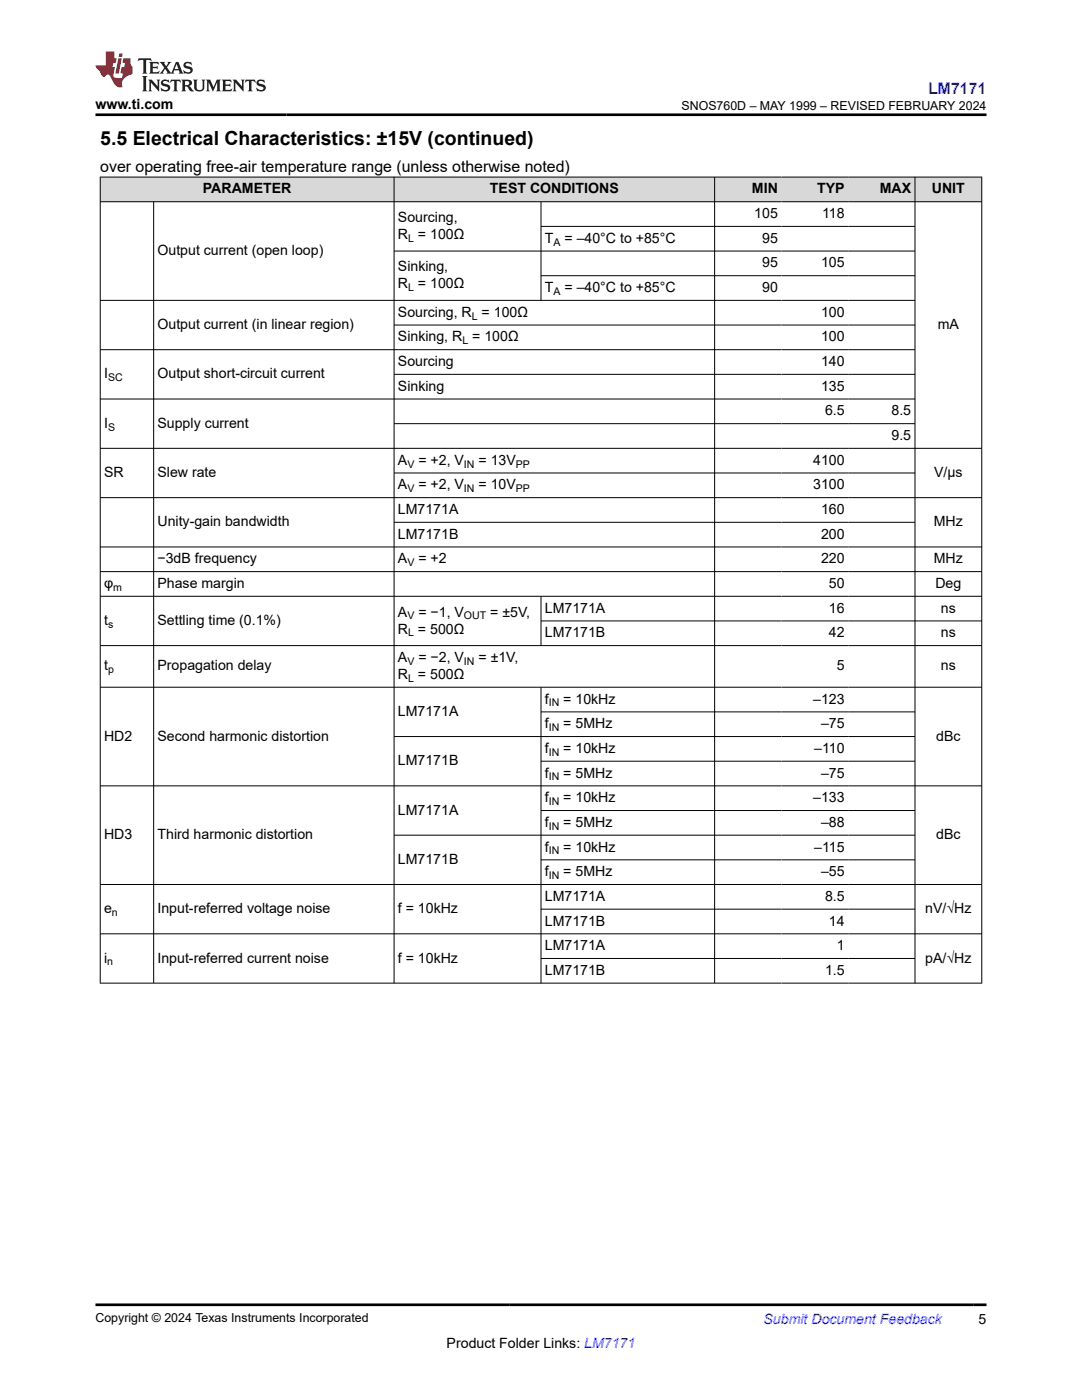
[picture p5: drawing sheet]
<svg xmlns="http://www.w3.org/2000/svg" width="216mm" height="279mm" viewBox="0 0 216 279" stroke-linecap="round" stroke-linejoin="round" font-family="sans-serif">
<defs><g id="words">
<text font-size="3.9" x="20" y="28.8">5.5 Electrical Characteristics: ±15V (continued)</text>
<text font-size="3.2" fill="#00f" x="185.2" y="18.7">LM7171</text>
<text font-size="3.2" x="20" y="34.3">over operating free-air temperature range (unless otherwise noted)</text>
<g font-size="2.8">
<text x="19" y="21.8">www.ti.com</text>
<text x="40.5" y="38.6">PARAMETER</text>
<text x="97.8" y="38.6">TEST CONDITIONS</text>
<text x="150" y="38.6">MIN</text>
<text x="163.1" y="38.6">TYP</text>
<text x="175.5" y="38.6">MAX</text>
<text x="185.9" y="38.6">UNIT</text>
<text x="79.4" y="44.3">Sourcing,</text>
<text x="79.4" y="47.7">R = 100Ω</text>
<text x="150.5" y="43.5">105</text>
<text x="164" y="43.5">118</text>
<text x="31.4" y="50.9">Output current (open loop)</text>
<text x="108.7" y="48.5">T</text>
<text x="112.6" y="48.5">= –40°C to +85°C</text>
<text x="152.1" y="48.5">95</text>
<text x="152.1" y="53.4">95</text>
<text x="163.8" y="53.4">105</text>
<text x="79.4" y="54.1">Sinking,</text>
<text x="79.4" y="57.5">R = 100Ω</text>
<text x="108.7" y="58.3">T</text>
<text x="112.6" y="58.3">= –40°C to +85°C</text>
<text x="152.1" y="58.3">90</text>
<text x="31.4" y="65.7">Output current (in linear region)</text>
<text x="79.4" y="63.2">Sourcing, R = 100Ω</text>
<text x="163.8" y="63.2">100</text>
<text x="187.1" y="65.7">mA</text>
<text x="79.4" y="68.1">Sinking, R = 100Ω</text>
<text x="163.8" y="68.1">100</text>
<text x="20.8" y="75.5">I</text>
<text x="31.4" y="75.5">Output short-circuit current</text>
<text x="79.4" y="73.1">Sourcing</text>
<text x="79.4" y="78">Sinking</text>
<text x="163.8" y="73.1">140</text>
<text x="163.8" y="78">135</text>
<text x="164.6" y="82.9">6.5</text>
<text x="177.9" y="82.9">8.5</text>
<text x="20.8" y="85.4">I</text>
<text x="31.4" y="85.4">Supply current</text>
<text x="177.9" y="87.8">9.5</text>
<text x="20.8" y="95.2">SR</text>
<text x="31.4" y="95.2">Slew rate</text>
<text x="79.4" y="92.7">A</text>
<text x="83.5" y="92.7">= +2, V</text>
<text x="95.5" y="92.7">= 13V</text>
<text x="162.3" y="92.7">4100</text>
<text x="186.4" y="95.2">V/μs</text>
<text x="79.4" y="97.7">A</text>
<text x="83.5" y="97.7">= +2, V</text>
<text x="95.5" y="97.7">= 10V</text>
<text x="162.3" y="97.7">3100</text>
<text x="31.4" y="105.1">Unity-gain bandwidth</text>
<text x="79.4" y="102.6">LM7171A</text>
<text x="79.4" y="107.5">LM7171B</text>
<text x="163.8" y="102.6">160</text>
<text x="163.8" y="107.5">200</text>
<text x="186.3" y="105.1">MHz</text>
<text x="31.4" y="112.4">−3dB frequency</text>
<text x="79.4" y="112.4">A</text>
<text x="83.5" y="112.4">= +2</text>
<text x="163.8" y="112.4">220</text>
<text x="186.3" y="112.4">MHz</text>
<text x="20.8" y="117.4">φ</text>
<text x="31.4" y="117.4">Phase margin</text>
<text x="165.4" y="117.4">50</text>
<text x="186.6" y="117.4">Deg</text>
<text x="20.8" y="124.7">t</text>
<text x="31.4" y="124.7">Settling time (0.1%)</text>
<text x="79.4" y="123">A</text>
<text x="83.5" y="123">= −1, V</text>
<text x="97.8" y="123">= ±5V,</text>
<text x="108.7" y="122.3">LM7171A</text>
<text x="165.4" y="122.3">16</text>
<text x="187.7" y="122.3">ns</text>
<text x="79.4" y="126.4">R = 500Ω</text>
<text x="108.7" y="127.2">LM7171B</text>
<text x="165.4" y="127.2">42</text>
<text x="187.7" y="127.2">ns</text>
<text x="20.8" y="133.8">t</text>
<text x="31.4" y="133.8">Propagation delay</text>
<text x="79.4" y="135.5">R = 500Ω</text>
<text x="79.4" y="132.1">A</text>
<text x="83.5" y="132.1">= −2, V</text>
<text x="95.5" y="132.1">= ±1V,</text>
<text x="167" y="133.8">5</text>
<text x="187.7" y="133.8">ns</text>
<text x="79.4" y="142.9">LM7171A</text>
<text x="108.7" y="140.4">f</text>
<text x="112.4" y="140.4">= 10kHz</text>
<text x="162.3" y="140.4">–123</text>
<text x="20.8" y="147.8">HD2</text>
<text x="31.4" y="147.8">Second harmonic distortion</text>
<text x="108.7" y="145.3">f</text>
<text x="112.4" y="145.3">= 5MHz</text>
<text x="163.8" y="145.3">–75</text>
<text x="186.8" y="147.8">dBc</text>
<text x="79.4" y="152.7">LM7171B</text>
<text x="108.7" y="150.3">f</text>
<text x="108.7" y="155.2">f</text>
<text x="112.4" y="150.3">= 10kHz</text>
<text x="112.4" y="155.2">= 5MHz</text>
<text x="162.5" y="150.3">–110</text>
<text x="163.8" y="155.2">–75</text>
<text x="108.7" y="160.1">f</text>
<text x="112.4" y="160.1">= 10kHz</text>
<text x="162.3" y="160.1">–133</text>
<text x="20.8" y="167.5">HD3</text>
<text x="31.4" y="167.5">Third harmonic distortion</text>
<text x="79.4" y="162.6">LM7171A</text>
<text x="108.7" y="165">f</text>
<text x="112.4" y="165">= 5MHz</text>
<text x="163.8" y="165">–88</text>
<text x="186.8" y="167.5">dBc</text>
<text x="79.4" y="172.4">LM7171B</text>
<text x="108.7" y="170">f</text>
<text x="112.4" y="170">= 10kHz</text>
<text x="162.5" y="170">–115</text>
<text x="108.7" y="174.9">f</text>
<text x="108.7" y="179.8">LM7171A</text>
<text x="112.4" y="174.9">= 5MHz</text>
<text x="163.8" y="174.9">–55</text>
<text x="164.6" y="179.8">8.5</text>
<text x="20.8" y="182.3">e</text>
<text x="31.4" y="182.3">Input-referred voltage noise</text>
<text x="79.4" y="182.3">f = 10kHz</text>
<text x="108.7" y="184.7">LM7171B</text>
<text x="165.4" y="184.7">14</text>
<text x="184.6" y="182.3">nV/√Hz</text>
<text x="108.7" y="189.6">LM7171A</text>
<text x="167" y="189.6">1</text>
<text x="20.8" y="192.1">i</text>
<text x="31.4" y="192.1">Input-referred current noise</text>
<text x="79.4" y="192.1">f = 10kHz</text>
<text x="108.7" y="194.6">LM7171B</text>
<text x="164.6" y="194.6">1.5</text>
<text x="184.6" y="192.1">pA/√Hz</text>
<text x="89.1" y="269">Product Folder Links: LM7171</text>
<text x="195.3" y="264.2">5</text>
</g>
<text font-size="2.8" fill="#00f" x="152.4" y="264.2">Submit Document Feedback</text>
<g font-size="2.5">
<text x="136" y="21.9">SNOS760D – MAY 1999 – REVISED FEBRUARY 2024</text>
<text x="19" y="263.9">Copyright © 2024 Texas Instruments Incorporated</text>
</g>
<g font-size="2.1">
<text x="81.4" y="48.3">L</text>
<text x="110.4" y="49">A</text>
<text x="81.4" y="58.1">L</text>
<text x="110.4" y="58.9">A</text>
<text x="94.1" y="63.8">L</text>
<text x="92.3" y="68.7">L</text>
<text x="21.6" y="76.1">SC</text>
<text x="21.6" y="85.9">S</text>
<text x="81.3" y="93.3">V</text>
<text x="92.6" y="93.3">IN</text>
<text x="102.9" y="93.3">PP</text>
<text x="81.3" y="98.2">V</text>
<text x="92.6" y="98.2">IN</text>
<text x="102.9" y="98.2">PP</text>
<text x="81.3" y="113">V</text>
<text x="22.6" y="117.9">m</text>
<text x="21.6" y="125.3">s</text>
<text x="81.3" y="123.6">V</text>
<text x="92.6" y="123.6">OUT</text>
<text x="81.4" y="127">L</text>
<text x="21.6" y="134.4">p</text>
<text x="81.3" y="132.7">V</text>
<text x="81.4" y="136.1">L</text>
<text x="92.6" y="132.7">IN</text>
<text x="109.5" y="141">IN</text>
<text x="109.5" y="145.9">IN</text>
<text x="109.5" y="150.8">IN</text>
<text x="109.5" y="155.8">IN</text>
<text x="109.5" y="160.7">IN</text>
<text x="109.5" y="165.6">IN</text>
<text x="109.5" y="170.5">IN</text>
<text x="109.5" y="175.4">IN</text>
<text x="22.3" y="182.8">n</text>
<text x="21.4" y="192.7">n</text>
</g>
</g></defs>
<g fill="#d8d8d8">
<path d="M20 35.3h175.9v5h-175.9z" fill-rule="evenodd"/>
<path d="M20.1 35.4h58.5v4.8h-58.5z" fill-rule="evenodd"/>
<path d="M78.7 35.4h63.8v4.8h-63.8z" fill-rule="evenodd"/>
<path d="M142.7 35.4h13.2v4.8h-13.2z" fill-rule="evenodd"/>
<path d="M155.9 35.4h13.3v4.8h-13.3z" fill-rule="evenodd"/>
<path d="M169.2 35.4h13.3v4.8h-13.3z" fill-rule="evenodd"/>
<path d="M182.6 35.4h13.2v4.8h-13.2z" fill-rule="evenodd"/>
</g>
<g fill="none" stroke="#000" stroke-width=".2">
<path d="M19.9 35.3h176.1M20 35.3v161M78.6 35.3v161M142.6 35.3v161M182.6 35.3v161M195.9 35.3v161M19.9 40.3h176.1M30.7 40.3v156M78.6 50.1h104M107.9 40.3v19.7M107.9 45.2h74.7M107.9 55h74.7"/>
<path d="M182.6 59.9h-162.7M19.9 69.8h162.7M19.9 79.6h162.7M78.6 64.9h104M78.6 74.7h104M19.9 89.5h176.1M19.9 99.3h176.1M78.6 84.6h104M78.6 94.4h104M19.9 109.2h176.1M19.9 114.1h176.1M19.9 119h176.1"/>
<path d="M78.6 104.2h104M107.9 119v9.9M19.9 137.2h176.1M107.9 137.2v59.1M107.9 123.9h88.1M196 128.8h-176.1M19.9 156.8h176.1M78.6 147h104M107.9 142.1h74.7M107.9 151.9h74.7M19.9 176.5h176.1M107.9 161.8h74.7"/>
<path d="M107.9 171.6h74.7M182.6 166.7h-104M19.9 186.4h176.1M19.9 196.2h176.1M107.9 181.4h74.7M107.9 191.3h74.7"/>
</g>
<path d="M27.7 11.6l-.2 .6 .5-.2h.6v.1v2.2l-.2 .4h1l-.2-.4v-2.2v-.1h.5l.5 .2-.1-.6zM29.8 12.4l.2 .3v1.6l-.2 .4h1.9l.1-.6a1.08 1.08 0 0 1-1.3 .2v-.7h.6l.4 .2v-.7l-.4 .2h-.6v-.5l.2-.2a1 1 0 0 1 1 .3l-.1-.5zM31.8 12.4l1 1.1-1 1.2h.9l-.2-.2 .4-.8 .5 .8-.2 .2h1.6l-.2-.2 .1-.5h1l.1 .5-.1 .2h.9l-.2-.4-.8-1.9h-.5l-1 2.1-.8-1.1 .9-1h-.8l.2 .2-.5 .6-.3-.6 .1-.2zM35.2 12.8l.4 1h-.8zM36.8 12.5a.65 .65 0 0 0-.2 .7 .65 .65 0 0 0 .6 .5l.7 .1 .1 .3a.79 .79 0 0 1-.7 .4 .79 .79 0 0 1-.7-.5l.1 .7 .2-.1a.93 .93 0 0 0 1.1 0 .93 .93 0 0 0 .4-.9 1.46 1.46 0 0 0-1.2-.6l-.1-.3a1.09 1.09 0 0 1 1.2 .2l-.2-.6-.1 .1-.6-.2zM28.4 15.2l.2 .4v2.2l-.2 .4h1l-.2-.4v-2.2l.2-.4zM29.6 15.9l.2 .4v1.5l-.2 .4h.8l-.3-.4v-1.3l1.7 1.8v-2l.2-.4h-.8l.2 .2 .1 1.1-1.2-1.3zM32.3 16a.65 .65 0 0 0-.2 .8 .65 .65 0 0 0 .7 .4l.6 .2 .1 .2a.79 .79 0 0 1-.7 .4 .79 .79 0 0 1-.7-.5l.1 .7 .2-.1a.93 .93 0 0 0 1.1 .1 .93 .93 0 0 0 .4-1 1.46 1.46 0 0 0-1.2-.5l-.1-.4a1.09 1.09 0 0 1 1.2 .2l-.2-.6-.1 .1-.6-.1zM34.1 15.9l-.1 .6a.63 .63 0 0 1 .7-.3l.1 1.6-.3 .4h1l-.2-.4v-1.6a.66 .66 0 0 1 .8 .3l-.1-.6zM36.2 15.9l.2 .4v1.5l-.2 .4h.9l-.2-.2v-.7h.5l.1 .2a.79 .79 0 0 0 1.2 .6l-1-.9a.61 .61 0 0 0 .6-.6 .61 .61 0 0 0-.5-.7zM36.9 16.2h.2a.47 .47 0 0 1 .5 .1 .47 .47 0 0 1 .1 .5l-.2 .1-.6 .1zM38.5 15.9l.2 .2a2.27 2.27 0 0 0 .4 2 1.04 1.04 0 0 0 1.7-.7v-1.3l.2-.2h-.8l.2 .4v1.1a.6 .6 0 0 1-.6 .6 .6 .6 0 0 1-.6-.6v-1.1l.3-.4zM41.1 15.9l.2 .4v1.5l-.2 .4h.7l-.2-.4v-1.4l.9 1.9 .8-1.9v1.4l-.2 .4h1l-.3-.4v-1.5l.3-.4h-.8l-.7 1.5-.7-1.5zM44.3 15.9l.2 .4v1.5l-.2 .4h1.9l.1-.6a1.09 1.09 0 0 1-1.3 .2v-.7h.6l.4 .2v-.6l-.4 .2h-.6v-.6l.2-.1a1.01 1.01 0 0 1 1 .3l-.1-.6zM46.4 15.9l.3 .4v1.5l-.3 .4h.8l-.2-.4v-1.3l1.6 1.8v-2l.2-.4h-.7l.2 .2v1.1l-1.2-1.3zM49 15.9l-.1 .6a.63 .63 0 0 1 .8-.3v1.6l-.3 .4h1l-.2-.4v-1.6a.66 .66 0 0 1 .8 .3l-.1-.6zM51.4 16a.65 .65 0 0 0-.2 .8 .65 .65 0 0 0 .6 .4l.6 .2 .2 .2a.79 .79 0 0 1-.8 .4 .79 .79 0 0 1-.6-.5l.1 .7 .2-.1a.93 .93 0 0 0 1 .1 .93 .93 0 0 0 .5-1 1.46 1.46 0 0 0-1.3-.5l-.1-.4a1.09 1.09 0 0 1 1.3 .2l-.2-.6-.2 .1-.5-.1z" fill="#231f20"/>
<path d="M21.1 10.3v2.7h-2.1l.1 .4 .9 1a.95 .95 0 0 0 .9 .9 .59 .59 0 0 1 .6-.4 .59 .59 0 0 1 .5 .3l.4 .8a1.59 1.59 0 0 0 2.1 1.4 1.61 1.61 0 0 1 1-2.3l1-.3-.1-1.5a1.59 1.59 0 0 1-.4-1.7h-1.4l-.2 .9h.5l-.1 .9h-.5l-.2 .9v.3l.4 .1-.2 .9h-.6a.73 .73 0 0 1-1.1-.7l.3-1.5h-.5l.2-.9h.5l.2-.9h-.5v-1.3zM23.6 11.6l-.6 3.1h.7l.6-3.1zM23.8 10.7l-.1 .6h.7l.1-.6z" fill="#ed1c24"/>
<path d="M19 22.9h177.8M19 260.4h177.8" fill="none" stroke="#000" stroke-width=".53"/>
<use href="#words"/>
</svg>
